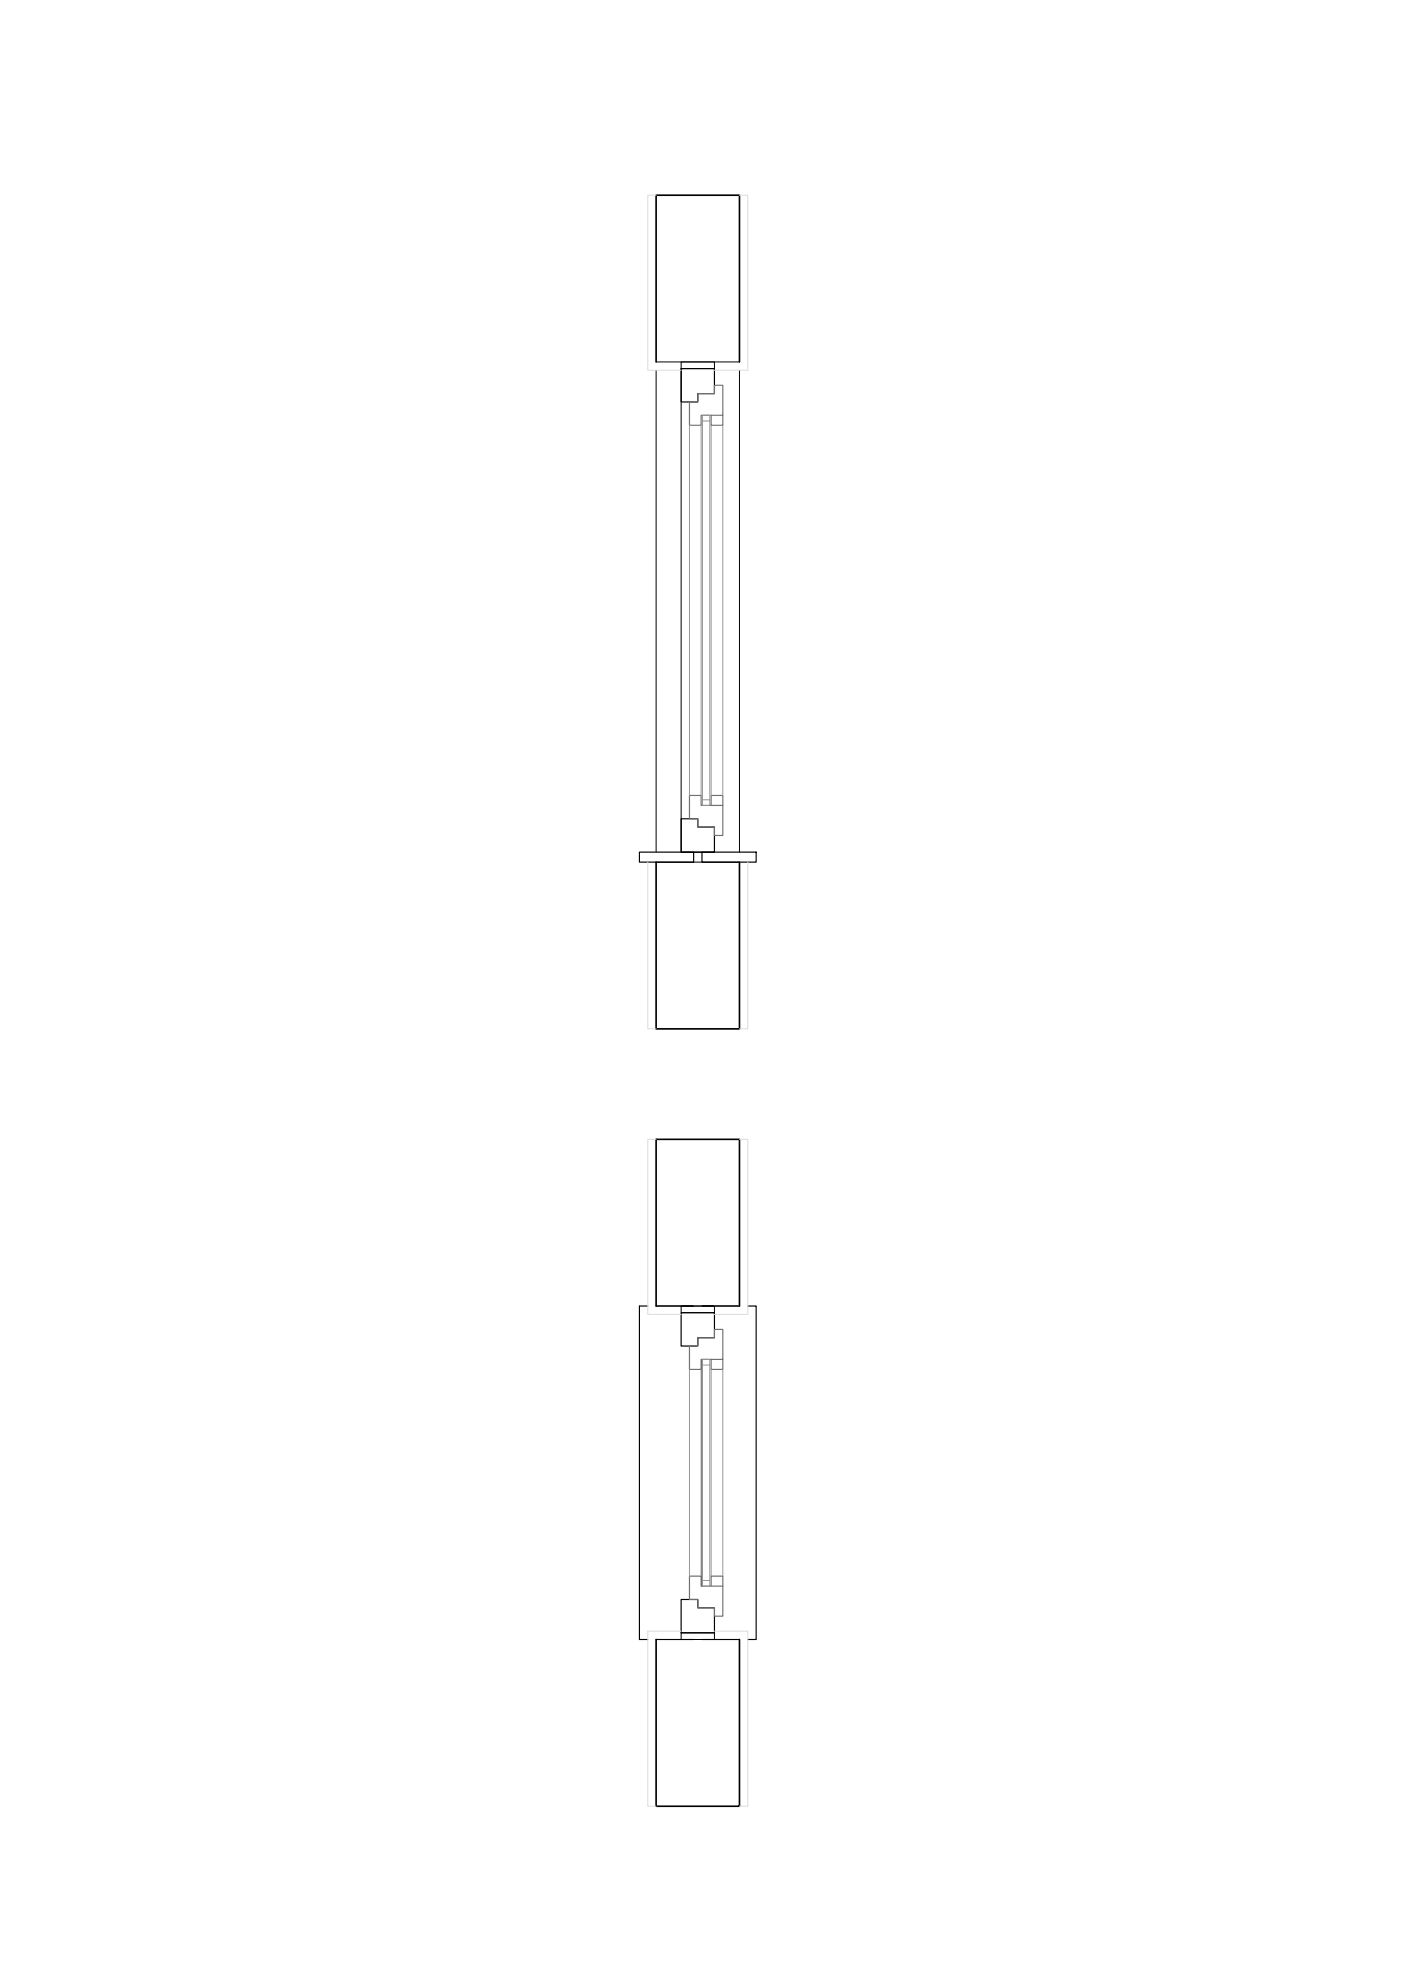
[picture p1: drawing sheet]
<svg xmlns="http://www.w3.org/2000/svg" width="420mm" height="594mm" viewBox="0 0 420 594" stroke-linecap="round" stroke-linejoin="round" font-family="sans-serif">
<!-- layer: setto -->
<path d="M196.8 108.5v-50h25v50M196.8 258.5v50h25v-50M196.8 391.7v-50h25v50M196.8 491.7v50h25v-50" fill="none" stroke="#000" stroke-width=".5"/>
<!-- layer: finestra -->
<path d="M196.8 108.5h25M196.8 111v144.5M221.8 111v144.5M196.8 258.5h25M196.8 391.7h25M196.8 491.7h25" fill="none" stroke="#000" stroke-width=".3"/>
<!-- layer: lastre -->
<path d="M191.8 255.5h16.2v3h-16.2zM210.5 255.5h16.3v3h-16.3zM194.3 391.7h-2.5v100h2.5M196.8 391.7h11.2M210.5 391.7h11.3M224.3 391.7h2.5v100h-2.5M210.5 407.7v68M196.8 491.7h11.2M210.5 491.7h11.3" fill="none" stroke="#000" stroke-width=".35"/>
<!-- layer: controtelaio -->
<path d="M204.3 110.5h10v-2h-10v147h10v-7.5M214.3 110.5v7.5M204.3 391.7h10v2h-10zM204.3 491.7v-2h10v2" fill="none" stroke="#000" stroke-width=".3"/>
<!-- layer: telaio -->
<path d="M204.3 110.5h10v7.5h-5v2.5h-5zM204.3 245.5h5v2.5h5v7.5h-10zM204.3 393.7h10v7.5h-5v2.5h-5zM204.3 479.7h5v2.5h5v7.5h-10z" fill="none" stroke="#000" stroke-width=".35"/>
<!-- layer: anta -->
<path d="M206.8 120.5h2.5v-2.5h5v-2.5h2.5v9h-6.5v3h-3.5zM213.3 124.5v3h3.5v-3M206.8 238.5h3.5v3h6.5v9h-2.5v-2.5h-5v-2.5h-2.5zM213.3 241.5v-3h3.5v3M206.8 403.7h2.5v-2.5h5v-2.5h2.5v9h-6.5v3h-3.5zM213.3 407.7v3h3.5v-3M206.8 472.7h3.5v3h6.5v9h-2.5v-2.5h-5v-2.5h-2.5zM213.3 475.7v-3h3.5v3" fill="none" stroke="#707070" stroke-width=".35"/>
<!-- layer: distanziatore -->
<g fill="none" stroke="#969696" stroke-width=".3">
<path d="M206.8 127.5v111M210.3 127.5v111M210.7 124.5h2.2v1.7h-2.2zM210.7 126.2v113.6M212.9 126.2v113.6M213.3 127.5v111M216.8 127.5v111M210.7 239.8h2.2v1.7h-2.2zM206.8 410.7v62M210.3 410.7v62M210.7 407.7h2.2v1.7h-2.2zM210.7 409.4v64.6"/>
<path d="M212.9 409.4v64.6M213.3 410.7v62M216.8 410.7v62M210.7 474h2.2v1.7h-2.2z"/>
</g>
<!-- layer: intonaco -->
<path d="M196.8 58.5h-2.5v52.5h10M221.8 58.5h2.5v52.5h-10M194.3 258.5v50h2.5M224.3 258.5v50h-2.5M196.8 341.7h-2.5v52.5h10M221.8 341.7h2.5v52.5h-10M204.3 489.2h-10v52.5h2.5M214.3 489.2h10v52.5h-2.5" fill="none" stroke="#dcdcdc" stroke-width=".3"/>
</svg>
